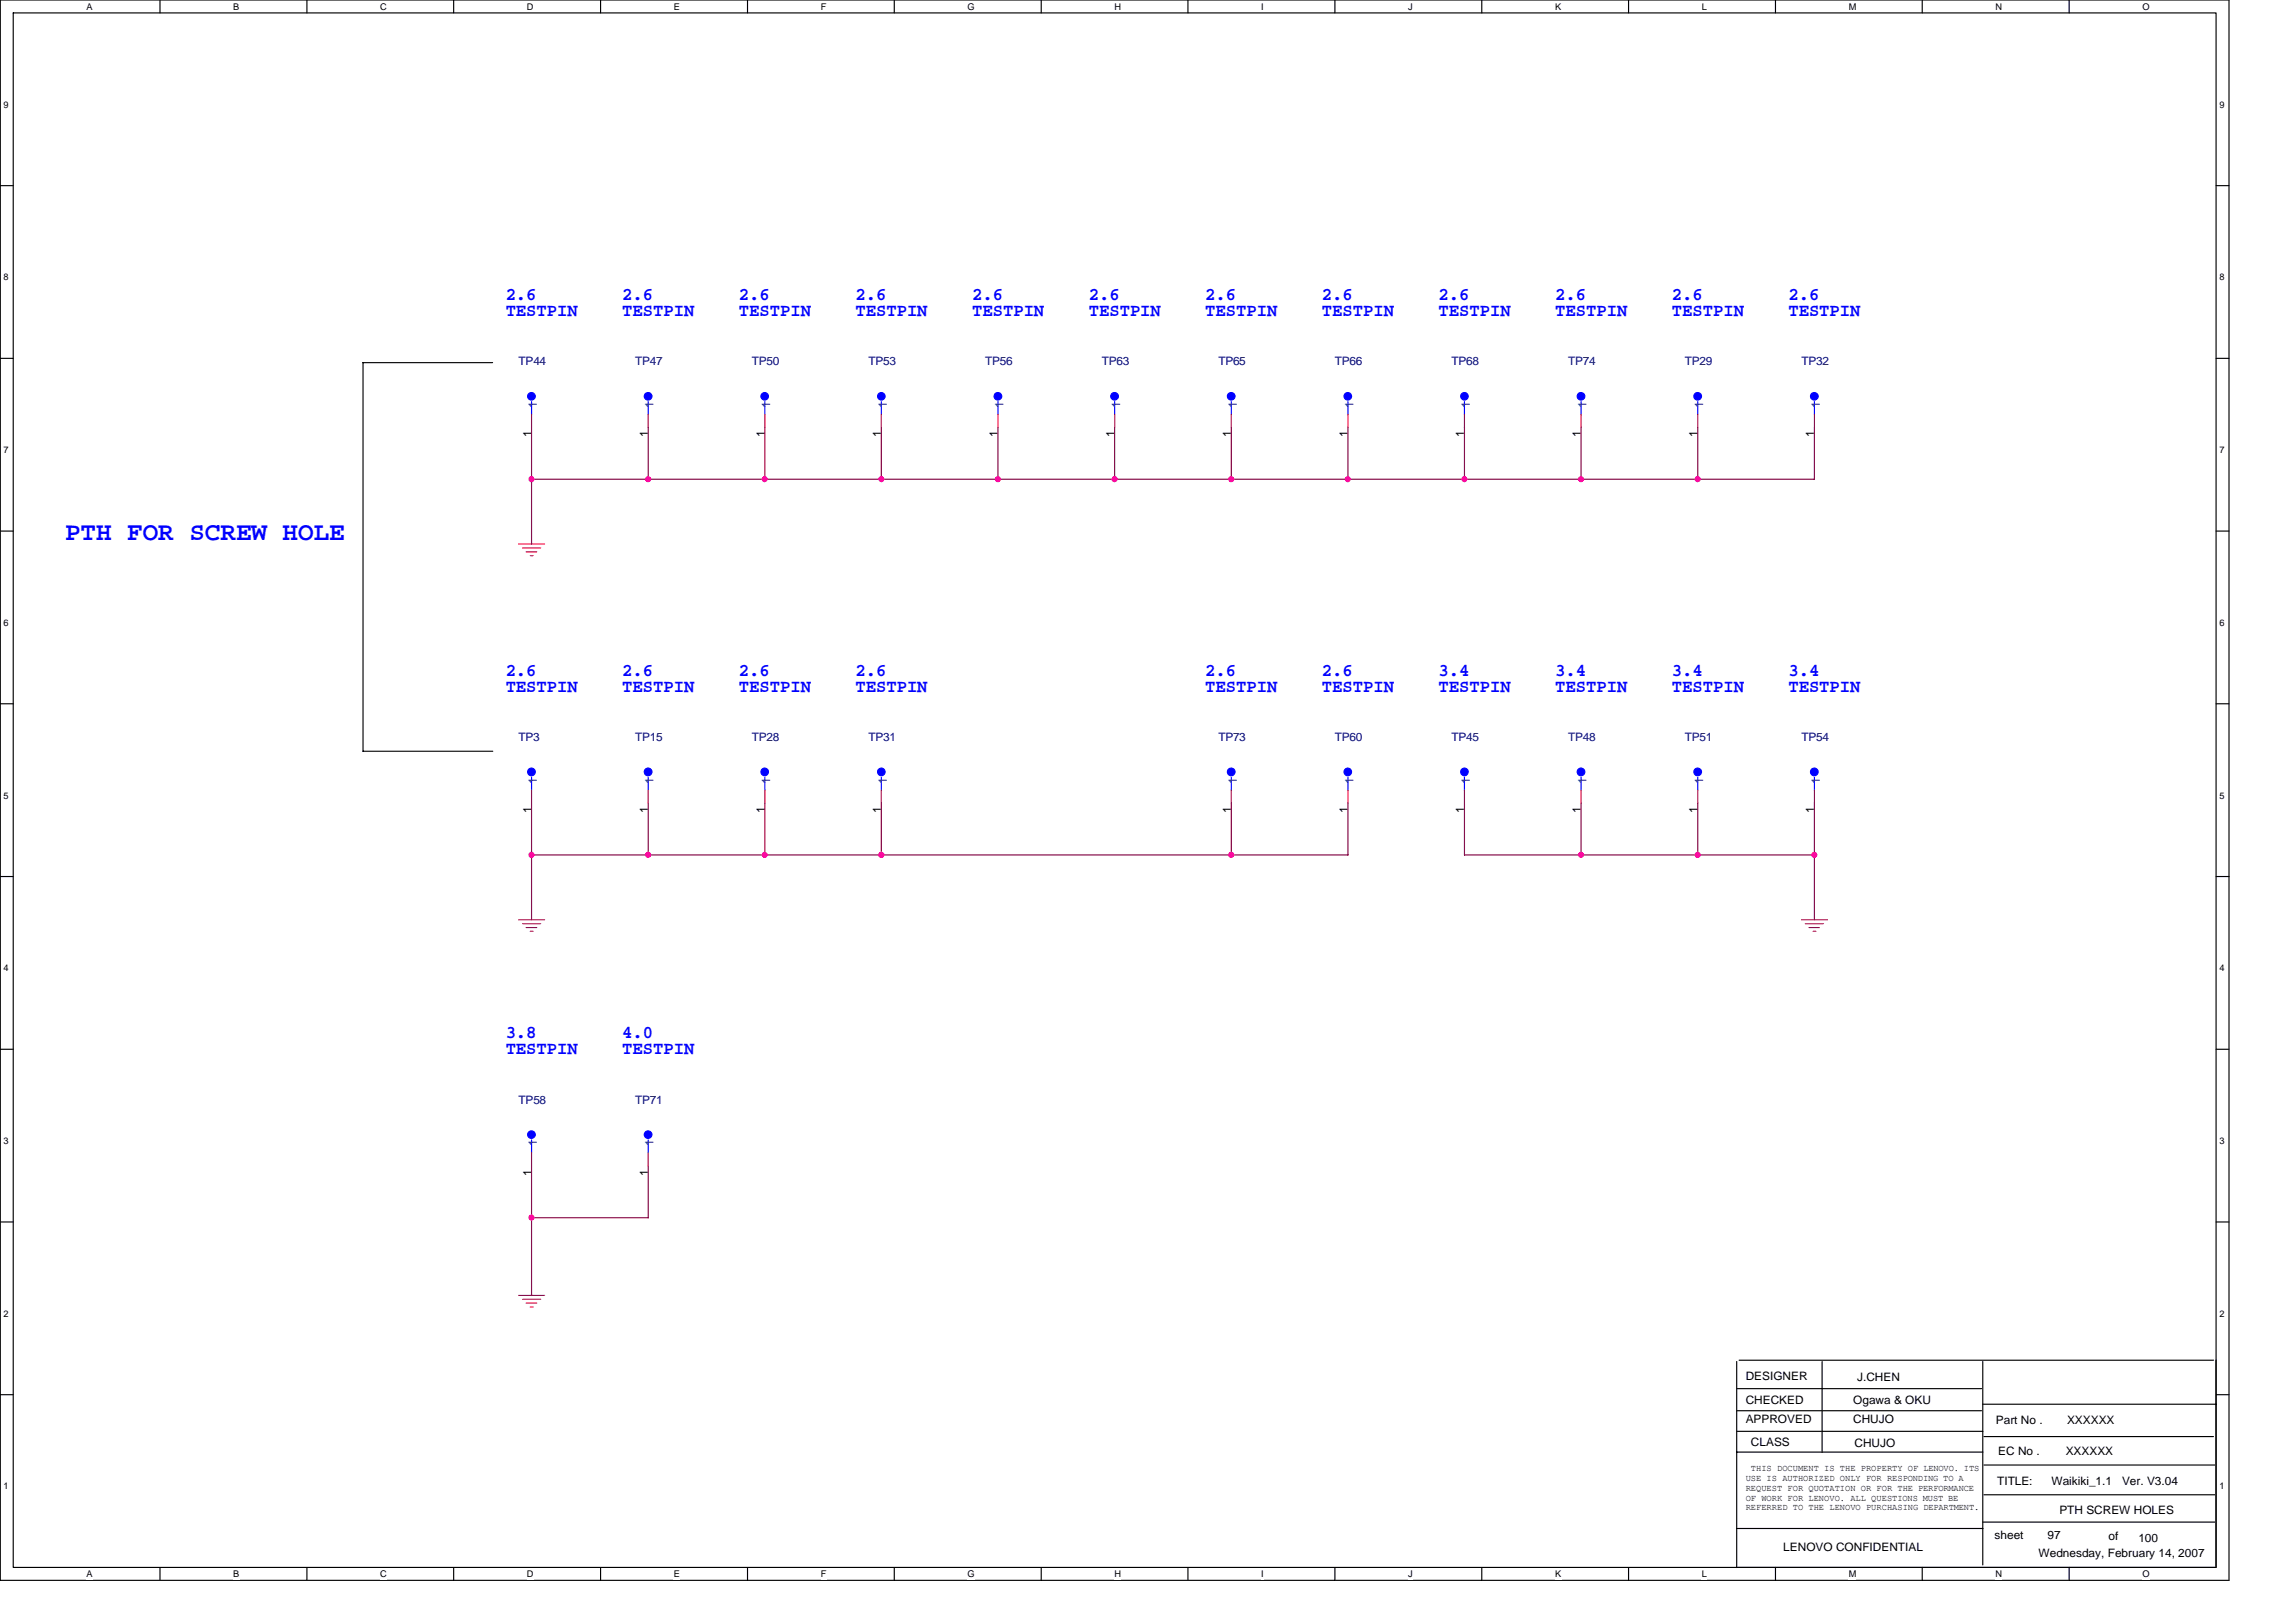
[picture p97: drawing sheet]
<svg xmlns="http://www.w3.org/2000/svg" width="297mm" height="210mm" viewBox="0 0 297 210" stroke-linecap="round" stroke-linejoin="round" font-family="sans-serif">
<defs><g id="words">
<text font-size="3.3" fill="#00f" x="8.4" y="69.8">PTH FOR SCREW HOLE</text>
<g font-size="2.3" fill="#00f">
<text x="65.4" y="38.8">2.6</text>
<text x="65.4" y="40.9">TESTPIN</text>
<text x="80.5" y="38.8">2.6</text>
<text x="80.5" y="40.9">TESTPIN</text>
<text x="95.6" y="38.8">2.6</text>
<text x="95.6" y="40.9">TESTPIN</text>
<text x="110.7" y="38.8">2.6</text>
<text x="110.7" y="40.9">TESTPIN</text>
<text x="125.8" y="38.8">2.6</text>
<text x="125.8" y="40.9">TESTPIN</text>
<text x="140.9" y="38.8">2.6</text>
<text x="140.9" y="40.9">TESTPIN</text>
<text x="155.9" y="38.8">2.6</text>
<text x="155.9" y="40.9">TESTPIN</text>
<text x="171" y="38.8">2.6</text>
<text x="171" y="40.9">TESTPIN</text>
<text x="186.1" y="38.8">2.6</text>
<text x="186.1" y="40.9">TESTPIN</text>
<text x="201.2" y="38.8">2.6</text>
<text x="201.2" y="40.9">TESTPIN</text>
<text x="216.3" y="38.8">2.6</text>
<text x="216.3" y="40.9">TESTPIN</text>
<text x="231.4" y="38.8">2.6</text>
<text x="231.4" y="40.9">TESTPIN</text>
<text x="65.4" y="87.4">2.6</text>
<text x="65.4" y="89.5">TESTPIN</text>
<text x="80.5" y="87.4">2.6</text>
<text x="80.5" y="89.5">TESTPIN</text>
<text x="95.6" y="87.4">2.6</text>
<text x="95.6" y="89.5">TESTPIN</text>
<text x="110.7" y="87.4">2.6</text>
<text x="110.7" y="89.5">TESTPIN</text>
<text x="155.9" y="87.4">2.6</text>
<text x="155.9" y="89.5">TESTPIN</text>
<text x="171" y="87.4">2.6</text>
<text x="171" y="89.5">TESTPIN</text>
<text x="186.1" y="87.4">3.4</text>
<text x="186.1" y="89.5">TESTPIN</text>
<text x="201.2" y="87.4">3.4</text>
<text x="201.2" y="89.5">TESTPIN</text>
<text x="216.3" y="87.4">3.4</text>
<text x="216.3" y="89.5">TESTPIN</text>
<text x="231.4" y="87.4">3.4</text>
<text x="231.4" y="89.5">TESTPIN</text>
<text x="65.4" y="134.4">3.8</text>
<text x="65.4" y="136.4">TESTPIN</text>
<text x="80.5" y="134.4">4.0</text>
<text x="80.5" y="136.4">TESTPIN</text>
</g>
<g font-size="1.5" fill="#000080">
<text x="67.1" y="47.3">TP44</text>
<text x="82.2" y="47.3">TP47</text>
<text x="97.3" y="47.3">TP50</text>
<text x="112.3" y="47.3">TP53</text>
<text x="127.4" y="47.3">TP56</text>
<text x="142.5" y="47.3">TP63</text>
<text x="157.6" y="47.3">TP65</text>
<text x="172.7" y="47.3">TP66</text>
<text x="187.8" y="47.3">TP68</text>
<text x="202.9" y="47.3">TP74</text>
<text x="218" y="47.3">TP29</text>
<text x="233.1" y="47.3">TP32</text>
<text x="67.1" y="95.9">TP3</text>
<text x="82.2" y="95.9">TP15</text>
<text x="97.3" y="95.9">TP28</text>
<text x="112.3" y="95.9">TP31</text>
<text x="157.6" y="95.9">TP73</text>
<text x="172.7" y="95.9">TP60</text>
<text x="187.8" y="95.9">TP45</text>
<text x="202.9" y="95.9">TP48</text>
<text x="218" y="95.9">TP51</text>
<text x="233.1" y="95.9">TP54</text>
<text x="67.1" y="142.8">TP58</text>
<text x="82.2" y="142.8">TP71</text>
</g>
<g font-size="1.5" fill="#004080">
<text x="69.5" y="52.8" transform="rotate(-90 69.5 52.8)">1</text>
<text x="84.6" y="52.8" transform="rotate(-90 84.6 52.8)">1</text>
<text x="99.6" y="52.8" transform="rotate(-90 99.6 52.8)">1</text>
<text x="114.7" y="52.8" transform="rotate(-90 114.7 52.8)">1</text>
<text x="129.8" y="52.8" transform="rotate(-90 129.8 52.8)">1</text>
<text x="144.9" y="52.8" transform="rotate(-90 144.9 52.8)">1</text>
<text x="160" y="52.8" transform="rotate(-90 160 52.8)">1</text>
<text x="175.1" y="52.8" transform="rotate(-90 175.1 52.8)">1</text>
<text x="190.2" y="52.8" transform="rotate(-90 190.2 52.8)">1</text>
<text x="205.2" y="52.8" transform="rotate(-90 205.2 52.8)">1</text>
<text x="220.3" y="52.8" transform="rotate(-90 220.3 52.8)">1</text>
<text x="235.4" y="52.8" transform="rotate(-90 235.4 52.8)">1</text>
<text x="69.5" y="101.4" transform="rotate(-90 69.5 101.4)">1</text>
<text x="84.6" y="101.4" transform="rotate(-90 84.6 101.4)">1</text>
<text x="99.6" y="101.4" transform="rotate(-90 99.6 101.4)">1</text>
<text x="114.7" y="101.4" transform="rotate(-90 114.7 101.4)">1</text>
<text x="160" y="101.4" transform="rotate(-90 160 101.4)">1</text>
<text x="175.1" y="101.4" transform="rotate(-90 175.1 101.4)">1</text>
<text x="190.2" y="101.4" transform="rotate(-90 190.2 101.4)">1</text>
<text x="205.2" y="101.4" transform="rotate(-90 205.2 101.4)">1</text>
<text x="220.3" y="101.4" transform="rotate(-90 220.3 101.4)">1</text>
<text x="235.4" y="101.4" transform="rotate(-90 235.4 101.4)">1</text>
<text x="69.5" y="148.4" transform="rotate(-90 69.5 148.4)">1</text>
<text x="84.6" y="148.4" transform="rotate(-90 84.6 148.4)">1</text>
</g>
<g font-size="1.5">
<text x="68.7" y="56.6" transform="rotate(-90 68.7 56.6)">1</text>
<text x="83.8" y="56.6" transform="rotate(-90 83.8 56.6)">1</text>
<text x="98.9" y="56.6" transform="rotate(-90 98.9 56.6)">1</text>
<text x="114" y="56.6" transform="rotate(-90 114 56.6)">1</text>
<text x="129.1" y="56.6" transform="rotate(-90 129.1 56.6)">1</text>
<text x="144.2" y="56.6" transform="rotate(-90 144.2 56.6)">1</text>
<text x="159.3" y="56.6" transform="rotate(-90 159.3 56.6)">1</text>
<text x="174.4" y="56.6" transform="rotate(-90 174.4 56.6)">1</text>
<text x="189.4" y="56.6" transform="rotate(-90 189.4 56.6)">1</text>
<text x="204.5" y="56.6" transform="rotate(-90 204.5 56.6)">1</text>
<text x="219.6" y="56.6" transform="rotate(-90 219.6 56.6)">1</text>
<text x="234.7" y="56.6" transform="rotate(-90 234.7 56.6)">1</text>
<text x="68.7" y="105.2" transform="rotate(-90 68.7 105.2)">1</text>
<text x="83.8" y="105.2" transform="rotate(-90 83.8 105.2)">1</text>
<text x="98.9" y="105.2" transform="rotate(-90 98.9 105.2)">1</text>
<text x="114" y="105.2" transform="rotate(-90 114 105.2)">1</text>
<text x="159.3" y="105.2" transform="rotate(-90 159.3 105.2)">1</text>
<text x="174.4" y="105.2" transform="rotate(-90 174.4 105.2)">1</text>
<text x="189.4" y="105.2" transform="rotate(-90 189.4 105.2)">1</text>
<text x="204.5" y="105.2" transform="rotate(-90 204.5 105.2)">1</text>
<text x="219.6" y="105.2" transform="rotate(-90 219.6 105.2)">1</text>
<text x="234.7" y="105.2" transform="rotate(-90 234.7 105.2)">1</text>
<text x="68.7" y="152.1" transform="rotate(-90 68.7 152.1)">1</text>
<text x="83.8" y="152.1" transform="rotate(-90 83.8 152.1)">1</text>
<text x="225.8" y="178.5">DESIGNER</text>
<text x="240.3" y="178.7">J.CHEN</text>
<text x="225.8" y="181.7">CHECKED</text>
<text x="225.8" y="184.1">APPROVED</text>
<text x="239.8" y="181.7">Ogawa &amp; OKU</text>
<text x="239.8" y="184.1">CHUJO</text>
<text x="258.2" y="184.3">Part No .</text>
<text x="267.4" y="184.3">XXXXXX</text>
<text x="226.5" y="187.1">CLASS</text>
<text x="239.9" y="187.3">CHUJO</text>
<text x="258.5" y="188.3">EC No .</text>
<text x="267.2" y="188.3">XXXXXX</text>
<text x="258.4" y="192.1">TITLE:</text>
<text x="265.4" y="192.1">Waikiki_1.1</text>
<text x="266.4" y="196">PTH SCREW HOLES</text>
<text x="274.5" y="192.1">Ver. V3.04</text>
<text x="230.7" y="200.7">LENOVO CONFIDENTIAL</text>
<text x="258" y="199.2">sheet</text>
<text x="263.7" y="201.5">Wednesday, February 14, 2007</text>
<text x="264.9" y="199.2">97</text>
<text x="272.8" y="199.3">of</text>
<text x="276.6" y="199.5">100</text>
</g>
<g font-size="1.2">
<text x="11.2" y="1.3">A</text>
<text x="30.2" y="1.3">B</text>
<text x="49.2" y="1.3">C</text>
<text x="68.2" y="1.3">D</text>
<text x="87.2" y="1.3">E</text>
<text x="106.2" y="1.3">F</text>
<text x="125.2" y="1.3">G</text>
<text x="144.2" y="1.3">H</text>
<text x="163.2" y="1.3">I</text>
<text x="182.2" y="1.3">J</text>
<text x="201.2" y="1.3">K</text>
<text x="220.2" y="1.3">L</text>
<text x="239.2" y="1.3">M</text>
<text x="258.2" y="1.3">N</text>
<text x="277.2" y="1.3">O</text>
<text x=".5" y="13.9">9</text>
<text x="287.1" y="13.9">9</text>
<text x=".5" y="36.3">8</text>
<text x="287.1" y="36.3">8</text>
<text x=".5" y="58.6">7</text>
<text x="287.1" y="58.6">7</text>
<text x=".5" y="81">6</text>
<text x="287.1" y="81">6</text>
<text x=".5" y="103.3">5</text>
<text x="287.1" y="103.3">5</text>
<text x=".5" y="125.7">4</text>
<text x="287.1" y="125.7">4</text>
<text x=".5" y="148">3</text>
<text x="287.1" y="148">3</text>
<text x=".5" y="170.4">2</text>
<text x="287.1" y="170.4">2</text>
<text x="225.8" y="191.6">USE IS AUTHORIZED ONLY FOR RESPONDING TO A</text>
<text x="226.5" y="190.4">THIS DOCUMENT IS THE PROPERTY OF LENOVO. ITS</text>
<text x=".5" y="192.7">1</text>
<text x="225.8" y="192.9">REQUEST FOR QUOTATION OR FOR THE PERFORMANCE</text>
<text x="225.8" y="194.2">OF WORK FOR LENOVO. ALL QUESTIONS MUST BE</text>
<text x="225.8" y="195.5">REFERRED TO THE LENOVO PURCHASING DEPARTMENT.</text>
<text x="287.1" y="192.7">1</text>
<text x="11.2" y="204.1">A</text>
<text x="30.2" y="204.1">B</text>
<text x="49.2" y="204.1">C</text>
<text x="68.2" y="204.1">D</text>
<text x="87.2" y="204.1">E</text>
<text x="106.2" y="204.1">F</text>
<text x="125.2" y="204.1">G</text>
<text x="144.2" y="204.1">H</text>
<text x="163.2" y="204.1">I</text>
<text x="182.2" y="204.1">J</text>
<text x="201.2" y="204.1">K</text>
<text x="220.2" y="204.1">L</text>
<text x="239.2" y="204.1">M</text>
<text x="258.2" y="204.1">N</text>
<text x="277.2" y="204.1">O</text>
</g>
</g></defs>
<path d="M0 0h288.4v204.5h-288.4zM1.7 1.7h285v201.1h-285z" fill="none" stroke="#000" stroke-width=".15"/>
<g fill="#fff">
<path d="M11.2 .2h.8v1.3h-.8z"/>
<path d="M11.2 203h.8v1.4h-.8z"/>
</g>
<path d="M20.7 0v1.7M20.7 202.8v1.7" fill="none" stroke="#000" stroke-width=".15"/>
<g fill="#fff">
<path d="M30.2 .2h.8v1.3h-.8z"/>
<path d="M30.2 203h.8v1.4h-.8z"/>
</g>
<path d="M39.7 0v1.7M39.7 202.8v1.7" fill="none" stroke="#000" stroke-width=".15"/>
<g fill="#fff">
<path d="M49.2 .2h.8v1.3h-.8z"/>
<path d="M49.2 203h.8v1.4h-.8z"/>
</g>
<path d="M58.7 0v1.7M58.7 202.8v1.7" fill="none" stroke="#000" stroke-width=".15"/>
<g fill="#fff">
<path d="M68.2 .2h.8v1.3h-.8z"/>
<path d="M68.2 203h.8v1.4h-.8z"/>
</g>
<path d="M77.7 0v1.7M77.7 202.8v1.7" fill="none" stroke="#000" stroke-width=".15"/>
<g fill="#fff">
<path d="M87.2 .2h.8v1.3h-.8z"/>
<path d="M87.2 203h.8v1.4h-.8z"/>
</g>
<path d="M96.7 0v1.7M96.7 202.8v1.7" fill="none" stroke="#000" stroke-width=".15"/>
<g fill="#fff">
<path d="M106.2 .2h.7v1.3h-.7z"/>
<path d="M106.2 203h.7v1.4h-.7z"/>
</g>
<path d="M115.7 0v1.7M115.7 202.8v1.7" fill="none" stroke="#000" stroke-width=".15"/>
<g fill="#fff">
<path d="M125.2 .2h.9v1.3h-.9z"/>
<path d="M125.2 203h.9v1.4h-.9z"/>
</g>
<path d="M134.7 0v1.7M134.7 202.8v1.7" fill="none" stroke="#000" stroke-width=".15"/>
<g fill="#fff">
<path d="M144.2 .2h.8v1.3h-.8z"/>
<path d="M144.2 203h.8v1.4h-.8z"/>
</g>
<path d="M153.7 0v1.7M153.7 202.8v1.7" fill="none" stroke="#000" stroke-width=".15"/>
<g fill="#fff">
<path d="M163.2 .2h.3v1.3h-.3z"/>
<path d="M163.2 203h.3v1.4h-.3z"/>
</g>
<path d="M172.7 0v1.7M172.7 202.8v1.7" fill="none" stroke="#000" stroke-width=".15"/>
<g fill="#fff">
<path d="M182.2 .2h.6v1.3h-.6z"/>
<path d="M182.2 203h.6v1.4h-.6z"/>
</g>
<path d="M191.7 0v1.7M191.7 202.8v1.7" fill="none" stroke="#000" stroke-width=".15"/>
<g fill="#fff">
<path d="M201.2 .2h.8v1.3h-.8z"/>
<path d="M201.2 203h.8v1.4h-.8z"/>
</g>
<path d="M210.7 0v1.7M210.7 202.8v1.7" fill="none" stroke="#000" stroke-width=".15"/>
<g fill="#fff">
<path d="M220.2 .2h.6v1.3h-.6z"/>
<path d="M220.2 203h.6v1.4h-.6z"/>
</g>
<path d="M229.7 0v1.7M229.7 202.8v1.7" fill="none" stroke="#000" stroke-width=".15"/>
<g fill="#fff">
<path d="M239.2 .2h.9v1.3h-.9z"/>
<path d="M239.2 203h.9v1.4h-.9z"/>
</g>
<path d="M248.7 0v1.7M248.7 202.8v1.7" fill="none" stroke="#000" stroke-width=".15"/>
<g fill="#fff">
<path d="M258.2 .2h.8v1.3h-.8z"/>
<path d="M258.2 203h.8v1.4h-.8z"/>
</g>
<path d="M267.7 0v1.7M267.7 202.8v1.7" fill="none" stroke="#000" stroke-width=".15"/>
<g fill="#fff">
<path d="M277.2 .2h.9v1.3h-.9z"/>
<path d="M277.2 203h.9v1.4h-.9z"/>
<path d="M.5 12.8h.6v1.4h-.6z"/>
<path d="M287.1 12.8h.7v1.4h-.7z"/>
<path d="M.5 35.2h.6v1.3h-.6z"/>
<path d="M287.1 35.2h.7v1.3h-.7z"/>
</g>
<path d="M0 24h1.7M286.7 24h1.7" fill="none" stroke="#000" stroke-width=".15"/>
<g fill="#fff">
<path d="M.5 57.6h.6v1.3h-.6z"/>
<path d="M287.1 57.6h.7v1.3h-.7z"/>
</g>
<path d="M0 46.4h1.7M286.7 46.4h1.7" fill="none" stroke="#000" stroke-width=".15"/>
<g fill="#fff">
<path d="M.5 79.9h.6v1.3h-.6z"/>
<path d="M287.1 79.9h.7v1.3h-.7z"/>
</g>
<path d="M0 68.7h1.7M286.7 68.7h1.7" fill="none" stroke="#000" stroke-width=".15"/>
<g fill="#fff">
<path d="M.5 102.3h.6v1.3h-.6z"/>
<path d="M287.1 102.3h.7v1.3h-.7z"/>
</g>
<path d="M0 91.1h1.7M286.7 91.1h1.7" fill="none" stroke="#000" stroke-width=".15"/>
<g fill="#fff">
<path d="M.5 124.6h.6v1.3h-.6z"/>
<path d="M287.1 124.6h.7v1.3h-.7z"/>
</g>
<path d="M0 113.4h1.7M286.7 113.4h1.7" fill="none" stroke="#000" stroke-width=".15"/>
<g fill="#fff">
<path d="M.5 147h.6v1.3h-.6z"/>
<path d="M287.1 147h.7v1.3h-.7z"/>
</g>
<path d="M0 135.8h1.7M286.7 135.8h1.7" fill="none" stroke="#000" stroke-width=".15"/>
<g fill="#fff">
<path d="M.5 169.3h.6v1.3h-.6z"/>
<path d="M287.1 169.3h.7v1.3h-.7z"/>
</g>
<path d="M0 158.1h1.7M286.7 158.1h1.7" fill="none" stroke="#000" stroke-width=".15"/>
<g fill="#fff">
<path d="M.5 191.7h.6v1.3h-.6z"/>
<path d="M287.1 191.7h.7v1.3h-.7z"/>
</g>
<g fill="none" stroke="#000" stroke-width=".15">
<path d="M46.9 46.9h16.8M47 46.9v50.3M47 97.2h16.8M224.7 179.7h31.7M224.7 176.2v26.7M225 176h61.4M235.7 176.2v11.7M256.5 176.2v26.3M286.7 176v26.8M0 180.5h1.7M224.7 182.6h31.7M224.7 185.2h31.8"/>
<path d="M224.7 187.9h31.8M224.7 197.8h31.8M256.5 181.7h30.2M256.5 197h30.1M256.7 189.6h29.8M256.7 185.9h29.7M256.7 193.4h29.8M286.7 180.5h1.7M224.8 202.8h61.7"/>
</g>
<g fill="none" stroke="#f00" stroke-width=".15">
<path d="M68.8 53.6v1.7M83.9 53.6v1.7M99 53.6v1.7M114 53.6v1.7M129.1 53.6v1.7M144.2 53.6v1.7M159.3 53.6v1.7M174.4 53.6v1.7M189.5 53.6v1.7M204.6 53.6v1.7M219.6 53.6v1.7M234.7 53.6v1.7"/>
<path d="M67.1 70.4h3.4M67.6 70.9h2.4M68.1 71.4h1.3M68.6 71.9h.4M67.1 119h3.4M67.6 119.5h2.4M68.8 102.3v1.6M83.9 102.3v1.6M99 102.3v1.6M114 102.3v1.6M159.3 102.3v1.6M174.4 102.3v1.6"/>
<path d="M189.5 102.3v1.6M204.6 102.3v1.6M219.6 102.3v1.6M233.1 119h3.3M233.5 119.5h2.4M234.7 102.3v1.6M68.1 120h1.3M68.6 120.5h.4M234 120h1.4M234.6 120.5h.3M68.8 149.2v1.7M83.9 149.2v1.7"/>
<path d="M67.1 167.6h3.4M67.6 168.1h2.4M68.1 168.6h1.3M68.6 169.1h.4"/>
</g>
<g fill="#00f" stroke="#00f" stroke-width=".15">
<circle cx="159.3" cy="51.3" r=".49"/>
<circle cx="98.9" cy="99.9" r=".49"/>
<circle cx="204.5" cy="51.3" r=".49"/>
<circle cx="159.3" cy="99.9" r=".5"/>
<circle cx="234.7" cy="51.3" r=".49"/>
<circle cx="189.5" cy="51.3" r=".49"/>
<circle cx="174.4" cy="99.9" r=".49"/>
<circle cx="219.6" cy="51.3" r=".49"/>
<circle cx="68.8" cy="51.3" r=".49"/>
<circle cx="83.9" cy="51.3" r=".49"/>
<circle cx="189.5" cy="99.9" r=".49"/>
<circle cx="83.9" cy="146.8" r=".49"/>
<circle cx="204.5" cy="99.9" r=".5"/>
<circle cx="83.8" cy="99.9" r=".5"/>
<circle cx="234.7" cy="99.9" r=".5"/>
<circle cx="68.8" cy="146.8" r=".49"/>
<circle cx="114" cy="99.9" r=".49"/>
<circle cx="219.6" cy="99.9" r=".5"/>
<circle cx="114" cy="51.3" r=".49"/>
<circle cx="98.9" cy="51.3" r=".49"/>
<circle cx="68.8" cy="99.9" r=".5"/>
<circle cx="144.2" cy="51.3" r=".49"/>
<circle cx="174.4" cy="51.3" r=".49"/>
<circle cx="129.1" cy="51.3" r=".49"/>
</g>
<g fill="none" stroke="#00f" stroke-width=".15">
<path d="M68.8 52v1.7M83.9 52v1.7M99 52v1.7M114 52v1.7M129.1 52v1.7M144.2 52v1.7M159.3 52v1.7M174.4 52v1.7M189.5 52v1.7M204.6 52v1.7M219.6 52v1.7M234.7 52v1.7"/>
<path d="M68.8 100.6v1.7M83.9 100.6v1.7M99 100.6v1.7M114 100.6v1.7M159.3 100.6v1.7M174.4 100.6v1.7M189.5 100.6v1.7M204.6 100.6v1.7M219.6 100.6v1.7M234.7 100.6v1.7M68.8 147.5v1.7M83.9 147.5v1.7"/>
</g>
<g fill="none" stroke="#800040" stroke-width=".15">
<path d="M68.8 55.3v15.1M83.9 55.3v6.7M99 55.3v6.7M114 55.3v6.7M129.1 55.3v6.7M144.2 55.3v6.7M159.3 55.3v6.7M174.4 55.3v6.7M189.5 55.3v6.7M204.6 55.3v6.7M219.6 55.3v6.7M234.7 55.3v6.7h-166"/>
<path d="M68.8 103.9v15.1M83.9 103.9v6.8M99 103.9v6.8M114 103.9v6.8M159.3 103.9v6.8M174.4 103.9v6.7h-105.6M189.5 103.9v6.7h45.3M204.6 103.9v6.8M219.6 103.9v6.8M234.7 103.9v15.1M68.8 150.9v16.8M68.8 157.6h15.1"/>
<path d="M83.9 150.9v6.7"/>
</g>
<g fill="#f0f" stroke="#f0f" stroke-width=".15">
<circle cx="129.1" cy="62" r=".33"/>
<circle cx="114" cy="110.6" r=".32"/>
<circle cx="204.5" cy="110.6" r=".33"/>
<circle cx="219.6" cy="110.6" r=".33"/>
<circle cx="98.9" cy="62" r=".32"/>
<circle cx="144.2" cy="62" r=".33"/>
<circle cx="204.5" cy="62" r=".33"/>
<circle cx="83.8" cy="62" r=".33"/>
<circle cx="114" cy="62" r=".32"/>
<circle cx="189.5" cy="62" r=".33"/>
<circle cx="234.7" cy="110.6" r=".33"/>
<circle cx="68.8" cy="62" r=".33"/>
<circle cx="68.8" cy="110.6" r=".33"/>
<circle cx="83.8" cy="110.6" r=".33"/>
<circle cx="219.6" cy="62" r=".33"/>
<circle cx="174.4" cy="62" r=".33"/>
<circle cx="68.8" cy="157.6" r=".33"/>
<circle cx="98.9" cy="110.6" r=".32"/>
<circle cx="159.3" cy="110.6" r=".33"/>
<circle cx="159.3" cy="62" r=".33"/>
</g>
<use href="#words"/>
</svg>
